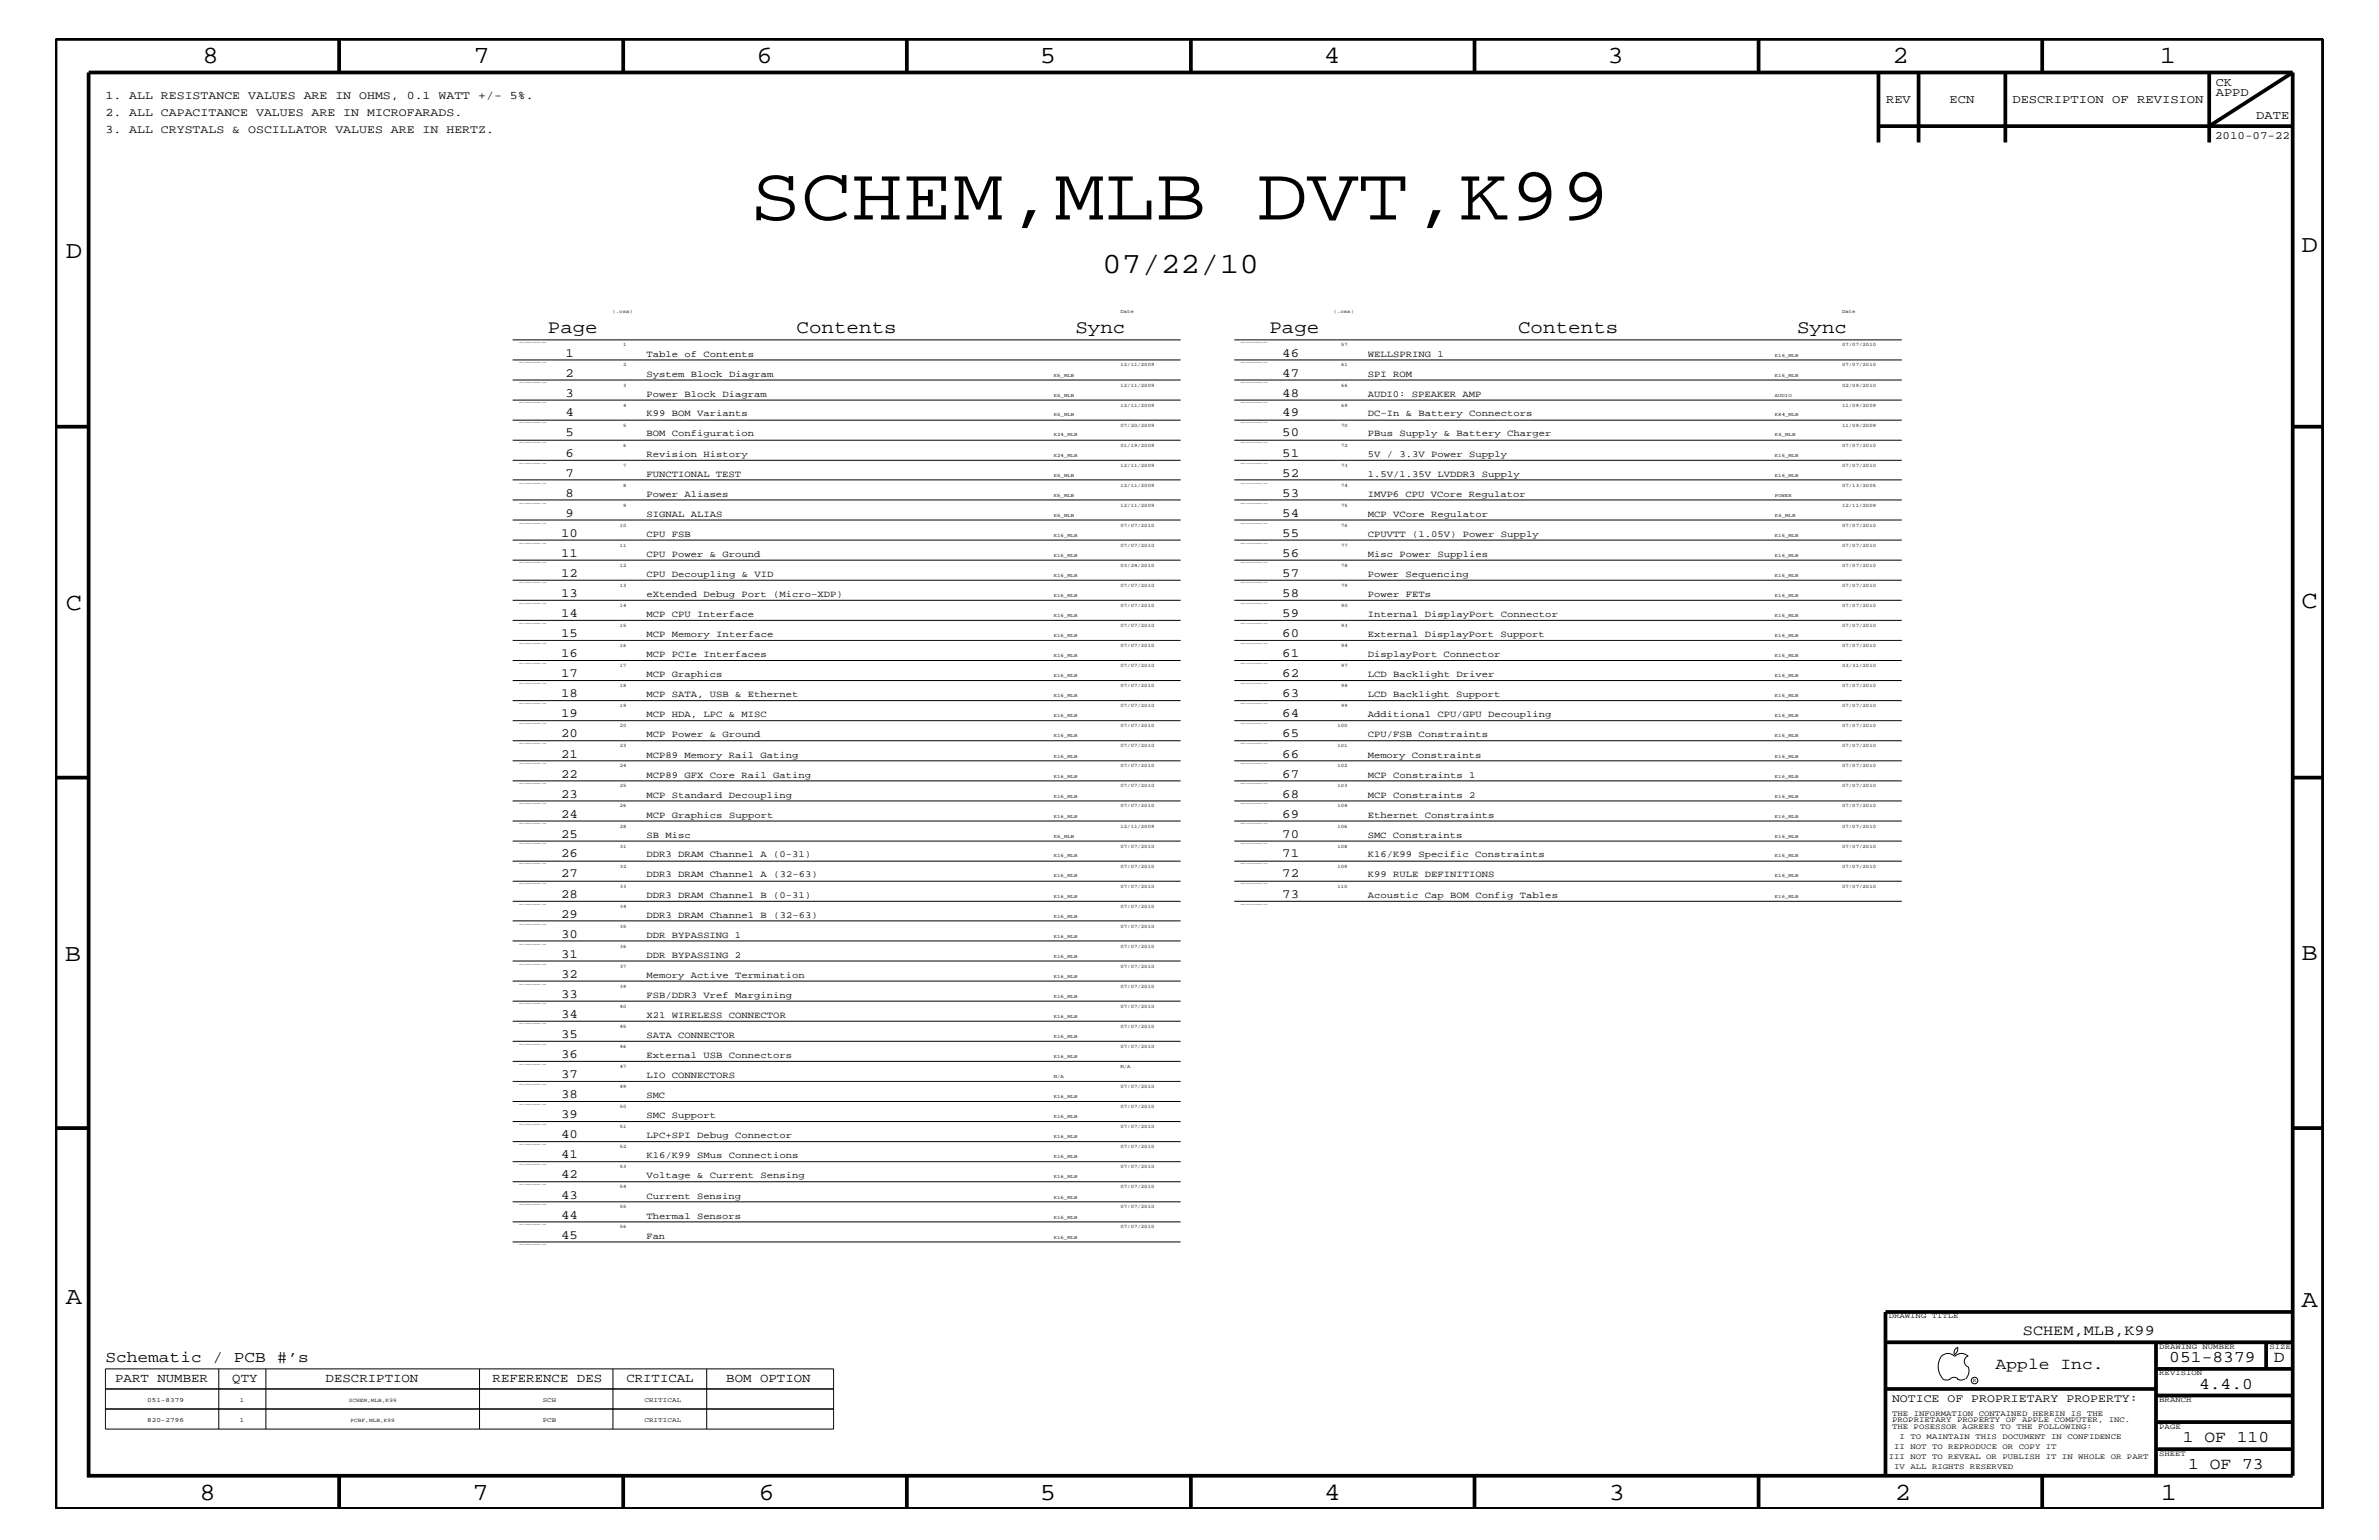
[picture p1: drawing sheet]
<svg xmlns="http://www.w3.org/2000/svg" width="432mm" height="279mm" viewBox="0 0 432 279" stroke-linecap="round" stroke-linejoin="round" font-family="sans-serif">
<defs><g id="words">
<text font-size="13.9" x="136.2" y="39.8">SCHEM,MLB DVT,K99</text>
<text font-size="5.3" x="200" y="49.6">07/22/10</text>
<g font-size="4.5">
<text x="36.7" y="11.5">8</text>
<text x="85.9" y="11.5">7</text>
<text x="137.3" y="11.5">6</text>
<text x="188.7" y="11.5">5</text>
<text x="240.3" y="11.5">4</text>
<text x="291.8" y="11.5">3</text>
<text x="343.5" y="11.5">2</text>
<text x="392" y="11.5">1</text>
<text x="11.9" y="46.8">D</text>
<text x="417.7" y="45.7">D</text>
<text x="11.9" y="110.6">C</text>
<text x="417.7" y="110.3">C</text>
<text x="11.8" y="174.3">B</text>
<text x="417.7" y="174.2">B</text>
<text x="11.9" y="236.7">A</text>
<text x="417.7" y="237.1">A</text>
<text x="36.2" y="272.1">8</text>
<text x="85.8" y="272.1">7</text>
<text x="137.7" y="272.1">6</text>
<text x="188.7" y="272.1">5</text>
<text x="240.4" y="272.1">4</text>
<text x="292" y="272.1">3</text>
<text x="343.9" y="272.1">2</text>
<text x="392.2" y="272.1">1</text>
</g>
<g font-size="3.4">
<text x="99.4" y="60.4">Page</text>
<text x="144.6" y="60.4">Contents</text>
<text x="195.2" y="60.4">Sync</text>
<text x="230.4" y="60.4">Page</text>
<text x="275.5" y="60.4">Contents</text>
<text x="326.2" y="60.4">Sync</text>
</g>
<g font-size="3">
<text x="362.2" y="248.4">Apple Inc.</text>
<text x="393.7" y="247.1">051-8379</text>
<text x="399.2" y="252">4.4.0</text>
<text x="412.7" y="247.1">D</text>
<text x="396.2" y="261.6">1 OF 110</text>
<text x="397.2" y="266.6">1 OF 73</text>
</g>
<text font-size="2.9" x="19.1" y="247.1">Schematic / PCB #’s</text>
<text font-size="2.7" x="367.2" y="242.3">SCHEM,MLB,K99</text>
<g font-size="2.3">
<text x="102.6" y="64.7">1</text>
<text x="232.7" y="64.7">46</text>
<text x="102.6" y="72">3</text>
<text x="102.6" y="68.4">2</text>
<text x="232.7" y="72">48</text>
<text x="232.7" y="68.4">47</text>
<text x="102.6" y="75.6">4</text>
<text x="232.7" y="75.6">49</text>
<text x="102.6" y="82.8">6</text>
<text x="102.6" y="79.2">5</text>
<text x="232.7" y="82.8">51</text>
<text x="232.7" y="79.2">50</text>
<text x="102.6" y="86.5">7</text>
<text x="232.7" y="86.5">52</text>
<text x="102.6" y="93.8">9</text>
<text x="102.6" y="90.1">8</text>
<text x="232.7" y="93.8">54</text>
<text x="232.7" y="90.1">53</text>
<text x="101.9" y="101">11</text>
<text x="101.9" y="97.4">10</text>
<text x="232.7" y="101">56</text>
<text x="232.7" y="97.4">55</text>
<text x="101.9" y="104.7">12</text>
<text x="232.7" y="104.7">57</text>
<text x="101.9" y="112">14</text>
<text x="101.9" y="108.3">13</text>
<text x="232.7" y="112">59</text>
<text x="232.7" y="108.3">58</text>
<text x="101.9" y="119.2">16</text>
<text x="101.9" y="115.6">15</text>
<text x="232.7" y="119.2">61</text>
<text x="232.7" y="115.6">60</text>
<text x="101.9" y="122.9">17</text>
<text x="232.7" y="122.9">62</text>
<text x="101.9" y="130.2">19</text>
<text x="101.9" y="126.5">18</text>
<text x="232.7" y="130.2">64</text>
<text x="232.7" y="126.5">63</text>
<text x="101.9" y="137.4">21</text>
<text x="101.9" y="133.8">20</text>
<text x="232.7" y="137.4">66</text>
<text x="232.7" y="133.8">65</text>
<text x="101.9" y="141.1">22</text>
<text x="232.7" y="141.1">67</text>
<text x="101.9" y="148.4">24</text>
<text x="101.9" y="144.7">23</text>
<text x="232.7" y="148.4">69</text>
<text x="232.7" y="144.7">68</text>
<text x="101.9" y="155.6">26</text>
<text x="101.9" y="152">25</text>
<text x="232.7" y="155.6">71</text>
<text x="232.7" y="152">70</text>
<text x="101.9" y="159.2">27</text>
<text x="232.7" y="159.2">72</text>
<text x="101.9" y="166.5">29</text>
<text x="101.9" y="162.8">28</text>
<text x="232.7" y="162.8">73</text>
<text x="101.9" y="173.8">31</text>
<text x="101.9" y="170.1">30</text>
<text x="101.9" y="177.4">32</text>
<text x="101.9" y="184.7">34</text>
<text x="101.9" y="181">33</text>
<text x="101.9" y="192">36</text>
<text x="101.9" y="188.3">35</text>
<text x="101.9" y="195.6">37</text>
<text x="101.9" y="202.9">39</text>
<text x="101.9" y="199.2">38</text>
<text x="101.9" y="206.5">40</text>
<text x="101.9" y="213.8">42</text>
<text x="101.9" y="210.2">41</text>
<text x="101.9" y="221.1">44</text>
<text x="101.9" y="217.5">43</text>
<text x="101.9" y="224.7">45</text>
<text x="20.9" y="250.7">PART NUMBER</text>
<text x="42.2" y="250.7">QTY</text>
<text x="59.1" y="250.7">DESCRIPTION</text>
<text x="89.4" y="250.7">REFERENCE DES</text>
<text x="113.7" y="250.7">CRITICAL</text>
<text x="131.8" y="250.7">BOM OPTION</text>
</g>
<g font-size="2.2">
<text x="402.2" y="17.4">APPD</text>
<text x="402.2" y="15.6">CK</text>
<text x="342.3" y="18.7">REV</text>
<text x="353.9" y="18.7">ECN</text>
<text x="365.3" y="18.7">DESCRIPTION OF REVISION</text>
<text x="409.5" y="21.6">DATE</text>
</g>
<g font-size="2.1">
<text x="19.1" y="18">1. ALL RESISTANCE VALUES ARE IN OHMS, 0.1 WATT +/- 5%.</text>
<text x="19.1" y="21">2. ALL CAPACITANCE VALUES ARE IN MICROFARADS.</text>
<text x="19.1" y="24.1">3. ALL CRYSTALS &amp; OSCILLATOR VALUES ARE IN HERTZ.</text>
<text x="343.4" y="254.4">NOTICE OF PROPRIETARY PROPERTY:</text>
</g>
<text font-size="2" x="402" y="25.3">2010-07-22</text>
<g font-size="1.7">
<text x="117.3" y="64.7">Table of Contents</text>
<text x="248.2" y="64.7">WELLSPRING 1</text>
<text x="117.3" y="72">Power Block Diagram</text>
<text x="117.3" y="68.4">System Block Diagram</text>
<text x="248.2" y="72">AUDI0: SPEAKER AMP</text>
<text x="248.2" y="68.4">SPI ROM</text>
<text x="117.3" y="75.6">K99 BOM Variants</text>
<text x="248.2" y="75.6">DC-In &amp; Battery Connectors</text>
<text x="117.3" y="82.8">Revision History</text>
<text x="117.3" y="79.2">BOM Configuration</text>
<text x="248.2" y="82.8">5V / 3.3V Power Supply</text>
<text x="248.2" y="79.2">PBus Supply &amp; Battery Charger</text>
<text x="117.3" y="86.5">FUNCTIONAL TEST</text>
<text x="248.2" y="86.5">1.5V/1.35V LVDDR3 Supply</text>
<text x="117.3" y="93.8">SIGNAL ALIAS</text>
<text x="117.3" y="90.1">Power Aliases</text>
<text x="248.2" y="93.8">MCP VCore Regulator</text>
<text x="248.2" y="90.1">IMVP6 CPU VCore Regulator</text>
<text x="117.3" y="101">CPU Power &amp; Ground</text>
<text x="117.3" y="97.4">CPU FSB</text>
<text x="248.2" y="101">Misc Power Supplies</text>
<text x="248.2" y="97.4">CPUVTT (1.05V) Power Supply</text>
<text x="117.3" y="104.7">CPU Decoupling &amp; VID</text>
<text x="248.2" y="104.7">Power Sequencing</text>
<text x="117.3" y="112">MCP CPU Interface</text>
<text x="117.3" y="108.3">eXtended Debug Port (Micro-XDP)</text>
<text x="248.2" y="112">Internal DisplayPort Connector</text>
<text x="248.2" y="108.3">Power FETs</text>
<text x="117.3" y="119.2">MCP PCIe Interfaces</text>
<text x="117.3" y="115.6">MCP Memory Interface</text>
<text x="248.2" y="119.2">DisplayPort Connector</text>
<text x="248.2" y="115.6">External DisplayPort Support</text>
<text x="117.3" y="122.9">MCP Graphics</text>
<text x="248.2" y="122.9">LCD Backlight Driver</text>
<text x="117.3" y="130.2">MCP HDA, LPC &amp; MISC</text>
<text x="117.3" y="126.5">MCP SATA, USB &amp; Ethernet</text>
<text x="248.2" y="130.2">Additional CPU/GPU Decoupling</text>
<text x="248.2" y="126.5">LCD Backlight Support</text>
<text x="117.3" y="137.4">MCP89 Memory Rail Gating</text>
<text x="117.3" y="133.8">MCP Power &amp; Ground</text>
<text x="248.2" y="137.4">Memory Constraints</text>
<text x="248.2" y="133.8">CPU/FSB Constraints</text>
<text x="117.3" y="141.1">MCP89 GFX Core Rail Gating</text>
<text x="248.2" y="141.1">MCP Constraints 1</text>
<text x="117.3" y="148.4">MCP Graphics Support</text>
<text x="117.3" y="144.7">MCP Standard Decoupling</text>
<text x="248.2" y="148.4">Ethernet Constraints</text>
<text x="248.2" y="144.7">MCP Constraints 2</text>
<text x="117.3" y="155.6">DDR3 DRAM Channel A (0-31)</text>
<text x="117.3" y="152">SB Misc</text>
<text x="248.2" y="155.6">K16/K99 Specific Constraints</text>
<text x="248.2" y="152">SMC Constraints</text>
<text x="117.3" y="159.2">DDR3 DRAM Channel A (32-63)</text>
<text x="248.2" y="159.2">K99 RULE DEFINITIONS</text>
<text x="117.3" y="166.5">DDR3 DRAM Channel B (32-63)</text>
<text x="117.3" y="162.8">DDR3 DRAM Channel B (0-31)</text>
<text x="248.2" y="162.8">Acoustic Cap BOM Config Tables</text>
<text x="117.3" y="173.8">DDR BYPASSING 2</text>
<text x="117.3" y="170.1">DDR BYPASSING 1</text>
<text x="117.3" y="177.4">Memory Active Termination</text>
<text x="117.3" y="184.7">X21 WIRELESS CONNECTOR</text>
<text x="117.3" y="181">FSB/DDR3 Vref Margining</text>
<text x="117.3" y="192">External USB Connectors</text>
<text x="117.3" y="188.3">SATA CONNECTOR</text>
<text x="117.3" y="195.6">LIO CONNECTORS</text>
<text x="117.3" y="202.9">SMC Support</text>
<text x="117.3" y="199.2">SMC</text>
<text x="117.3" y="206.5">LPC+SPI Debug Connector</text>
<text x="117.3" y="213.8">Voltage &amp; Current Sensing</text>
<text x="117.3" y="210.2">K16/K99 SMus Connections</text>
<text x="117.3" y="221.1">Thermal Sensors</text>
<text x="117.3" y="217.5">Current Sensing</text>
<text x="117.3" y="224.7">Fan</text>
</g>
<g font-size="1.4">
<text x="342.8" y="239.2">DRAWING TITLE</text>
<text x="391.9" y="244.7">DRAWING NUMBER</text>
<text x="411.9" y="244.7">SIZE</text>
<text x="391.9" y="249.5">REVISION</text>
<text x="343.4" y="256.8">THE INFORMATION CONTAINED HEREIN IS THE</text>
<text x="391.9" y="254.4">BRANCH</text>
<text x="343.4" y="258">PROPRIETARY PROPERTY OF APPLE COMPUTER, INC.</text>
<text x="343.4" y="259.3">THE POSESSOR AGREES TO THE FOLLOWING:</text>
<text x="343.8" y="262.9">II NOT TO REPRODUCE OR COPY IT</text>
<text x="344.8" y="261.1">I TO MAINTAIN THIS DOCUMENT IN CONFIDENCE</text>
<text x="391.9" y="259.3">PAGE</text>
<text x="342.8" y="264.7">III NOT TO REVEAL OR PUBLISH IT IN WHOLE OR PART</text>
<text x="343.8" y="266.6">IV ALL RIGHTS RESERVED</text>
<text x="391.9" y="264.1">SHEET</text>
</g>
<g font-size="1.2">
<text x="26.7" y="254.4">051-8379</text>
<text x="43.6" y="254.4">1</text>
<text x="98.5" y="254.4">SCH</text>
<text x="117" y="254.4">CRITICAL</text>
<text x="26.7" y="258">820-2796</text>
<text x="43.6" y="258">1</text>
<text x="98.5" y="258">PCB</text>
<text x="117" y="258">CRITICAL</text>
</g>
<g font-size="1">
<text x="358.1" y="250.7">R</text>
<text x="63.3" y="254.4">SCHEM,MLB,K99</text>
<text x="63.6" y="258">PCBF,MLB,K99</text>
</g>
<g font-size=".9">
<text x="111.2" y="56.8">(.csa)</text>
<text x="203.4" y="56.8">Date</text>
<text x="242.1" y="56.8">(.csa)</text>
<text x="334.3" y="56.8">Date</text>
<text x="113.1" y="62.9">1</text>
<text x="243.4" y="62.9">57</text>
<text x="322.2" y="64.7">K16_MLB</text>
<text x="334.3" y="62.9">07/07/2010</text>
<text x="113.1" y="70.1">3</text>
<text x="113.1" y="66.5">2</text>
<text x="191.3" y="72">K6_MLB</text>
<text x="191.3" y="68.4">K6_MLB</text>
<text x="203.4" y="70.1">12/11/2009</text>
<text x="203.4" y="66.5">12/11/2009</text>
<text x="243.4" y="70.1">66</text>
<text x="243.4" y="66.5">61</text>
<text x="322.2" y="72">AUDIO</text>
<text x="322.2" y="68.4">K16_MLB</text>
<text x="334.3" y="70.1">02/09/2010</text>
<text x="334.3" y="66.5">07/07/2010</text>
<text x="113.1" y="77.4">5</text>
<text x="113.1" y="73.8">4</text>
<text x="191.3" y="75.6">K6_MLB</text>
<text x="203.4" y="77.4">07/20/2009</text>
<text x="203.4" y="73.8">12/11/2009</text>
<text x="243.4" y="77.4">70</text>
<text x="243.4" y="73.8">69</text>
<text x="322.2" y="75.6">K84_MLB</text>
<text x="334.3" y="77.4">11/09/2009</text>
<text x="334.3" y="73.8">11/09/2009</text>
<text x="113.1" y="81.1">6</text>
<text x="191.3" y="82.8">K24_MLB</text>
<text x="191.3" y="79.2">K24_MLB</text>
<text x="203.4" y="81.1">01/19/2009</text>
<text x="243.4" y="81.1">72</text>
<text x="322.2" y="82.8">K16_MLB</text>
<text x="322.2" y="79.2">K6_MLB</text>
<text x="334.3" y="81.1">07/07/2010</text>
<text x="113.1" y="88.3">8</text>
<text x="113.1" y="84.7">7</text>
<text x="191.3" y="86.5">K6_MLB</text>
<text x="203.4" y="88.3">12/11/2009</text>
<text x="203.4" y="84.7">12/11/2009</text>
<text x="243.4" y="88.3">74</text>
<text x="243.4" y="84.7">73</text>
<text x="322.2" y="86.5">K16_MLB</text>
<text x="334.3" y="88.3">07/13/2005</text>
<text x="334.3" y="84.7">07/07/2010</text>
<text x="112.5" y="95.6">10</text>
<text x="113.1" y="92">9</text>
<text x="191.3" y="93.8">K6_MLB</text>
<text x="191.3" y="90.1">K6_MLB</text>
<text x="203.4" y="95.6">07/07/2010</text>
<text x="203.4" y="92">12/11/2009</text>
<text x="243.4" y="95.6">76</text>
<text x="243.4" y="92">75</text>
<text x="322.2" y="93.8">K6_MLB</text>
<text x="322.2" y="90.1">POWER</text>
<text x="334.3" y="95.6">07/07/2010</text>
<text x="334.3" y="92">12/11/2009</text>
<text x="112.5" y="99.3">11</text>
<text x="191.3" y="101">K16_MLB</text>
<text x="191.3" y="97.4">K16_MLB</text>
<text x="203.4" y="99.3">07/07/2010</text>
<text x="243.4" y="99.3">77</text>
<text x="322.2" y="101">K16_MLB</text>
<text x="322.2" y="97.4">K16_MLB</text>
<text x="334.3" y="99.3">07/07/2010</text>
<text x="112.5" y="106.5">13</text>
<text x="112.5" y="102.9">12</text>
<text x="191.3" y="104.7">K16_MLB</text>
<text x="203.4" y="106.5">07/07/2010</text>
<text x="203.4" y="102.9">03/24/2010</text>
<text x="243.4" y="106.5">79</text>
<text x="243.4" y="102.9">78</text>
<text x="322.2" y="104.7">K16_MLB</text>
<text x="334.3" y="106.5">07/07/2010</text>
<text x="334.3" y="102.9">07/07/2010</text>
<text x="112.5" y="113.7">15</text>
<text x="112.5" y="110.2">14</text>
<text x="191.3" y="112">K16_MLB</text>
<text x="191.3" y="108.3">K16_MLB</text>
<text x="203.4" y="113.7">07/07/2010</text>
<text x="203.4" y="110.2">07/07/2010</text>
<text x="243.4" y="113.7">93</text>
<text x="243.4" y="110.2">90</text>
<text x="322.2" y="112">K16_MLB</text>
<text x="322.2" y="108.3">K16_MLB</text>
<text x="334.3" y="113.7">07/07/2010</text>
<text x="334.3" y="110.2">07/07/2010</text>
<text x="112.5" y="117.4">16</text>
<text x="191.3" y="119.2">K16_MLB</text>
<text x="191.3" y="115.6">K16_MLB</text>
<text x="203.4" y="117.4">07/07/2010</text>
<text x="243.4" y="117.4">94</text>
<text x="322.2" y="119.2">K16_MLB</text>
<text x="322.2" y="115.6">K16_MLB</text>
<text x="334.3" y="117.4">07/07/2010</text>
<text x="112.5" y="124.7">18</text>
<text x="112.5" y="121">17</text>
<text x="191.3" y="122.9">K16_MLB</text>
<text x="203.4" y="124.7">07/07/2010</text>
<text x="203.4" y="121">07/07/2010</text>
<text x="243.4" y="124.7">98</text>
<text x="243.4" y="121">97</text>
<text x="322.2" y="122.9">K16_MLB</text>
<text x="334.3" y="124.7">07/07/2010</text>
<text x="334.3" y="121">03/31/2010</text>
<text x="112.5" y="131.9">20</text>
<text x="112.5" y="128.3">19</text>
<text x="191.3" y="130.2">K16_MLB</text>
<text x="191.3" y="126.5">K16_MLB</text>
<text x="203.4" y="131.9">07/07/2010</text>
<text x="203.4" y="128.3">07/07/2010</text>
<text x="242.7" y="131.9">100</text>
<text x="243.4" y="128.3">99</text>
<text x="322.2" y="130.2">K16_MLB</text>
<text x="322.2" y="126.5">K16_MLB</text>
<text x="334.3" y="131.9">07/07/2010</text>
<text x="334.3" y="128.3">07/07/2010</text>
<text x="112.5" y="135.6">23</text>
<text x="191.3" y="137.4">K16_MLB</text>
<text x="191.3" y="133.8">K16_MLB</text>
<text x="203.4" y="135.6">07/07/2010</text>
<text x="242.7" y="135.6">101</text>
<text x="322.2" y="137.4">K16_MLB</text>
<text x="322.2" y="133.8">K16_MLB</text>
<text x="334.3" y="135.6">07/07/2010</text>
<text x="112.5" y="142.9">25</text>
<text x="112.5" y="139.2">24</text>
<text x="191.3" y="141.1">K16_MLB</text>
<text x="203.4" y="142.9">07/07/2010</text>
<text x="203.4" y="139.2">07/07/2010</text>
<text x="242.7" y="142.9">103</text>
<text x="242.7" y="139.2">102</text>
<text x="322.2" y="141.1">K16_MLB</text>
<text x="334.3" y="142.9">07/07/2010</text>
<text x="334.3" y="139.2">07/07/2010</text>
<text x="112.5" y="146.5">26</text>
<text x="191.3" y="148.4">K16_MLB</text>
<text x="191.3" y="144.7">K16_MLB</text>
<text x="203.4" y="146.5">07/07/2010</text>
<text x="242.7" y="146.5">104</text>
<text x="322.2" y="148.4">K16_MLB</text>
<text x="322.2" y="144.7">K16_MLB</text>
<text x="334.3" y="146.5">07/07/2010</text>
<text x="112.5" y="153.8">31</text>
<text x="112.5" y="150.1">28</text>
<text x="191.3" y="155.6">K16_MLB</text>
<text x="191.3" y="152">K6_MLB</text>
<text x="203.4" y="153.8">07/07/2010</text>
<text x="203.4" y="150.1">12/11/2009</text>
<text x="242.7" y="153.8">108</text>
<text x="242.7" y="150.1">106</text>
<text x="322.2" y="155.6">K16_MLB</text>
<text x="322.2" y="152">K16_MLB</text>
<text x="334.3" y="153.8">07/07/2010</text>
<text x="334.3" y="150.1">07/07/2010</text>
<text x="112.5" y="161.1">33</text>
<text x="112.5" y="157.4">32</text>
<text x="191.3" y="159.2">K16_MLB</text>
<text x="203.4" y="161.1">07/07/2010</text>
<text x="203.4" y="157.4">07/07/2010</text>
<text x="242.7" y="161.1">110</text>
<text x="242.7" y="157.4">109</text>
<text x="322.2" y="159.2">K16_MLB</text>
<text x="334.3" y="161.1">07/07/2010</text>
<text x="334.3" y="157.4">07/07/2010</text>
<text x="112.5" y="164.7">34</text>
<text x="191.3" y="166.5">K16_MLB</text>
<text x="191.3" y="162.8">K16_MLB</text>
<text x="203.4" y="164.7">07/07/2010</text>
<text x="322.2" y="162.8">K16_MLB</text>
<text x="112.5" y="172">36</text>
<text x="112.5" y="168.3">35</text>
<text x="191.3" y="173.8">K16_MLB</text>
<text x="191.3" y="170.1">K16_MLB</text>
<text x="203.4" y="172">07/07/2010</text>
<text x="203.4" y="168.3">07/07/2010</text>
<text x="112.5" y="179.3">39</text>
<text x="112.5" y="175.6">37</text>
<text x="191.3" y="177.4">K16_MLB</text>
<text x="203.4" y="179.3">07/07/2010</text>
<text x="203.4" y="175.6">07/07/2010</text>
<text x="112.5" y="182.9">40</text>
<text x="191.3" y="184.7">K16_MLB</text>
<text x="191.3" y="181">K16_MLB</text>
<text x="203.4" y="182.9">07/07/2010</text>
<text x="112.5" y="190.2">46</text>
<text x="112.5" y="186.5">45</text>
<text x="191.3" y="192">K16_MLB</text>
<text x="191.3" y="188.3">K16_MLB</text>
<text x="203.4" y="190.2">07/07/2010</text>
<text x="203.4" y="186.5">07/07/2010</text>
<text x="112.5" y="197.4">49</text>
<text x="112.5" y="193.7">47</text>
<text x="191.3" y="195.6">N/A</text>
<text x="203.4" y="197.4">07/07/2010</text>
<text x="203.4" y="193.7">N/A</text>
<text x="112.5" y="201">50</text>
<text x="191.3" y="202.9">K16_MLB</text>
<text x="191.3" y="199.2">K16_MLB</text>
<text x="203.4" y="201">07/07/2010</text>
<text x="112.5" y="208.3">52</text>
<text x="112.5" y="204.7">51</text>
<text x="191.3" y="206.5">K16_MLB</text>
<text x="203.4" y="208.3">07/07/2010</text>
<text x="203.4" y="204.7">07/07/2010</text>
<text x="112.5" y="215.6">54</text>
<text x="112.5" y="211.9">53</text>
<text x="191.3" y="213.8">K16_MLB</text>
<text x="191.3" y="210.2">K16_MLB</text>
<text x="203.4" y="215.6">07/07/2010</text>
<text x="203.4" y="211.9">07/07/2010</text>
<text x="112.5" y="219.2">55</text>
<text x="191.3" y="221.1">K16_MLB</text>
<text x="191.3" y="217.5">K16_MLB</text>
<text x="203.4" y="219.2">07/07/2010</text>
<text x="112.5" y="222.9">56</text>
<text x="191.3" y="224.7">K16_MLB</text>
<text x="203.4" y="222.9">07/07/2010</text>
</g>
<g font-size=".3">
<text x="94.2" y="62.3">TABLE_TABLEOFCONTENTS_HEAD</text>
<text x="94.2" y="65.9">TABLE_TABLEOFCONTENTS_ITEM</text>
<text x="225.1" y="62.3">TABLE_TABLEOFCONTENTS_HEAD</text>
<text x="225.1" y="65.9">TABLE_TABLEOFCONTENTS_ITEM</text>
<text x="94.2" y="69.5">TABLE_TABLEOFCONTENTS_ITEM</text>
<text x="225.1" y="69.5">TABLE_TABLEOFCONTENTS_ITEM</text>
<text x="94.2" y="76.8">TABLE_TABLEOFCONTENTS_ITEM</text>
<text x="94.2" y="73.2">TABLE_TABLEOFCONTENTS_ITEM</text>
<text x="225.1" y="76.8">TABLE_TABLEOFCONTENTS_ITEM</text>
<text x="225.1" y="73.2">TABLE_TABLEOFCONTENTS_ITEM</text>
<text x="94.2" y="80.5">TABLE_TABLEOFCONTENTS_ITEM</text>
<text x="225.1" y="80.5">TABLE_TABLEOFCONTENTS_ITEM</text>
<text x="94.2" y="87.7">TABLE_TABLEOFCONTENTS_ITEM</text>
<text x="94.2" y="84.1">TABLE_TABLEOFCONTENTS_ITEM</text>
<text x="225.1" y="87.7">TABLE_TABLEOFCONTENTS_ITEM</text>
<text x="225.1" y="84.1">TABLE_TABLEOFCONTENTS_ITEM</text>
<text x="94.2" y="95">TABLE_TABLEOFCONTENTS_ITEM</text>
<text x="94.2" y="91.4">TABLE_TABLEOFCONTENTS_ITEM</text>
<text x="225.1" y="95">TABLE_TABLEOFCONTENTS_ITEM</text>
<text x="225.1" y="91.4">TABLE_TABLEOFCONTENTS_ITEM</text>
<text x="94.2" y="98.7">TABLE_TABLEOFCONTENTS_ITEM</text>
<text x="225.1" y="98.7">TABLE_TABLEOFCONTENTS_ITEM</text>
<text x="94.2" y="105.9">TABLE_TABLEOFCONTENTS_ITEM</text>
<text x="94.2" y="102.2">TABLE_TABLEOFCONTENTS_ITEM</text>
<text x="225.1" y="105.9">TABLE_TABLEOFCONTENTS_ITEM</text>
<text x="225.1" y="102.2">TABLE_TABLEOFCONTENTS_ITEM</text>
<text x="94.2" y="113.1">TABLE_TABLEOFCONTENTS_ITEM</text>
<text x="94.2" y="109.5">TABLE_TABLEOFCONTENTS_ITEM</text>
<text x="225.1" y="113.1">TABLE_TABLEOFCONTENTS_ITEM</text>
<text x="225.1" y="109.5">TABLE_TABLEOFCONTENTS_ITEM</text>
<text x="94.2" y="116.8">TABLE_TABLEOFCONTENTS_ITEM</text>
<text x="225.1" y="116.8">TABLE_TABLEOFCONTENTS_ITEM</text>
<text x="94.2" y="124.1">TABLE_TABLEOFCONTENTS_ITEM</text>
<text x="94.2" y="120.4">TABLE_TABLEOFCONTENTS_ITEM</text>
<text x="225.1" y="124.1">TABLE_TABLEOFCONTENTS_ITEM</text>
<text x="225.1" y="120.4">TABLE_TABLEOFCONTENTS_ITEM</text>
<text x="94.2" y="131.3">TABLE_TABLEOFCONTENTS_ITEM</text>
<text x="94.2" y="127.7">TABLE_TABLEOFCONTENTS_ITEM</text>
<text x="225.1" y="131.3">TABLE_TABLEOFCONTENTS_ITEM</text>
<text x="225.1" y="127.7">TABLE_TABLEOFCONTENTS_ITEM</text>
<text x="94.2" y="135">TABLE_TABLEOFCONTENTS_ITEM</text>
<text x="225.1" y="135">TABLE_TABLEOFCONTENTS_ITEM</text>
<text x="94.2" y="142.3">TABLE_TABLEOFCONTENTS_ITEM</text>
<text x="94.2" y="138.6">TABLE_TABLEOFCONTENTS_ITEM</text>
<text x="225.1" y="142.3">TABLE_TABLEOFCONTENTS_ITEM</text>
<text x="225.1" y="138.6">TABLE_TABLEOFCONTENTS_ITEM</text>
<text x="94.2" y="149.5">TABLE_TABLEOFCONTENTS_ITEM</text>
<text x="94.2" y="145.9">TABLE_TABLEOFCONTENTS_ITEM</text>
<text x="225.1" y="149.5">TABLE_TABLEOFCONTENTS_ITEM</text>
<text x="225.1" y="145.9">TABLE_TABLEOFCONTENTS_ITEM</text>
<text x="94.2" y="153.2">TABLE_TABLEOFCONTENTS_ITEM</text>
<text x="225.1" y="153.2">TABLE_TABLEOFCONTENTS_ITEM</text>
<text x="94.2" y="160.5">TABLE_TABLEOFCONTENTS_ITEM</text>
<text x="94.2" y="156.8">TABLE_TABLEOFCONTENTS_ITEM</text>
<text x="225.1" y="160.5">TABLE_TABLEOFCONTENTS_ITEM</text>
<text x="225.1" y="156.8">TABLE_TABLEOFCONTENTS_ITEM</text>
<text x="94.2" y="167.8">TABLE_TABLEOFCONTENTS_ITEM</text>
<text x="94.2" y="164.1">TABLE_TABLEOFCONTENTS_ITEM</text>
<text x="225.1" y="164.1">TABLE_TABLEOFCONTENTS_ITEM</text>
<text x="94.2" y="171.4">TABLE_TABLEOFCONTENTS_ITEM</text>
<text x="94.2" y="178.7">TABLE_TABLEOFCONTENTS_ITEM</text>
<text x="94.2" y="175">TABLE_TABLEOFCONTENTS_ITEM</text>
<text x="94.2" y="185.9">TABLE_TABLEOFCONTENTS_ITEM</text>
<text x="94.2" y="182.2">TABLE_TABLEOFCONTENTS_ITEM</text>
<text x="94.2" y="189.5">TABLE_TABLEOFCONTENTS_ITEM</text>
<text x="94.2" y="196.8">TABLE_TABLEOFCONTENTS_ITEM</text>
<text x="94.2" y="193.2">TABLE_TABLEOFCONTENTS_ITEM</text>
<text x="94.2" y="200.4">TABLE_TABLEOFCONTENTS_ITEM</text>
<text x="94.2" y="207.7">TABLE_TABLEOFCONTENTS_ITEM</text>
<text x="94.2" y="204.1">TABLE_TABLEOFCONTENTS_ITEM</text>
<text x="94.2" y="215">TABLE_TABLEOFCONTENTS_ITEM</text>
<text x="94.2" y="211.4">TABLE_TABLEOFCONTENTS_ITEM</text>
<text x="94.2" y="218.6">TABLE_TABLEOFCONTENTS_ITEM</text>
<text x="94.2" y="225.9">TABLE_TABLEOFCONTENTS_ITEM</text>
<text x="94.2" y="222.3">TABLE_TABLEOFCONTENTS_ITEM</text>
</g>
</g></defs>
<g fill="none" stroke="#000" stroke-width=".18">
<path d="M93 79.9h121.3M93 76.2h121.3M93 72.6h121.3M93 68.9h121.3M93 61.7h121.3M93 65.3h121.3M224 79.9h121.2M224 76.2h121.2M224 72.6h121.2M224 68.9h121.2M224 61.7h121.2M224 65.3h121.2"/>
<path d="M93 98h121.3M93 94.3h121.3M93 90.7h121.3M93 87.1h121.3M93 83.5h121.3M224 98h121.2M224 94.3h121.2M224 90.7h121.2M224 87.1h121.2M224 83.5h121.2M93 119.8h121.3M93 116.2h121.3"/>
<path d="M93 112.6h121.3M93 108.9h121.3M93 105.3h121.3M93 101.6h121.3M224 119.8h121.2M224 116.2h121.2M224 112.6h121.2M224 108.9h121.2M224 105.3h121.2M224 101.6h121.2M93 138h121.3M93 134.4h121.3"/>
<path d="M93 130.8h121.3M93 127.1h121.3M93 123.5h121.3M224 138h121.2M224 134.4h121.2M224 130.8h121.2M224 127.1h121.2M224 123.5h121.2M93 159.9h121.3M93 156.2h121.3M93 152.6h121.3M93 149h121.3"/>
<path d="M93 145.3h121.3M93 141.7h121.3M224 159.9h121.2M224 156.2h121.2M224 152.6h121.2M224 149h121.2M224 145.3h121.2M224 141.7h121.2M93 178h121.3M93 174.4h121.3M93 170.7h121.3M93 167.1h121.3"/>
<path d="M93 163.5h121.3M224 163.5h121.2M93 199.8h121.3M93 196.2h121.3M93 192.6h121.3M93 188.9h121.3M93 185.3h121.3M93 181.6h121.3M93 218h121.3M93 214.4h121.3M93 210.8h121.3M93 207.1h121.3"/>
<path d="M93 203.5h121.3M93 225.3h121.3M93 221.7h121.3M19.1 255.6h132.2M19.1 248.4h132.2v10.9h-132.2zM19.1 252h132.2M39.7 248.4v10.9M48.3 248.4v10.9M87 248.4v10.9M111.3 248.4v10.9M128.3 248.4v10.9M352.3 246.1a1.72 1.72 0 0 1 2.5 0 1.69 1.69 0 0 1 2.4 0"/>
<path d="M352.4 246a3.2 3.2 0 0 0 .4 4.3l.8 .1 .4-.2M354 250.2l.7-.3 .7 .3M355.2 250.2l.7 .2 .7-.2M355.3 244.4v.3a1.18 1.18 0 0 1-.6 1.1M355.4 244.4a.99 .99 0 0 0-.6 1.4M357.2 246a1.04 1.04 0 0 0-.7 1 1.04 1.04 0 0 0 .7 1M357.3 248l.1 .7a2.11 2.11 0 0 1-.6 1.5"/>
<circle cx="358.4" cy="250.5" r=".59"/>
</g>
<g fill="none" stroke="#000" stroke-width=".68" stroke-linecap="butt">
<path d="M10.1 7.1h411.5v266.7h-411.5zM16.1 13.2h400v254.5h-400zM61.6 7.1v6.1M113.1 7.1v6.1M164.6 7.1v6.1M216.2 7.1v6.1M267.6 7.1v6.1M319.2 7.1v6.1M341 13.2v12.7M348.2 13.2v12.7M364 13.2v12.7M370.7 7.1v6.1"/>
<path d="M401 13.2v12.7M416.1 13.2l-15.1 9.7M341 22.9h75.1M10.1 77.4h6M416.1 77.4h5.5M10.1 141.1h6M416.1 141.1h5.5M10.1 204.7h6M416.1 204.7h5.5M416.1 238h-73.9v29.7M342.2 243.5h73.9M342.2 252h49.1"/>
<path d="M391.3 243.5v24.2M391.3 253.2h24.8M391.3 258h24.8M391.3 248.4h24.8M411.3 243.5v4.9M61.6 267.7v6.1M113.1 267.7v6.1M164.6 267.7v6.1M216.2 268v5.8M267.6 267.7v6.1M319.2 267.7v6.1M370.7 267.7v6.1"/>
<path d="M391.3 262.9h24.8"/>
</g>
<use href="#words"/>
</svg>
